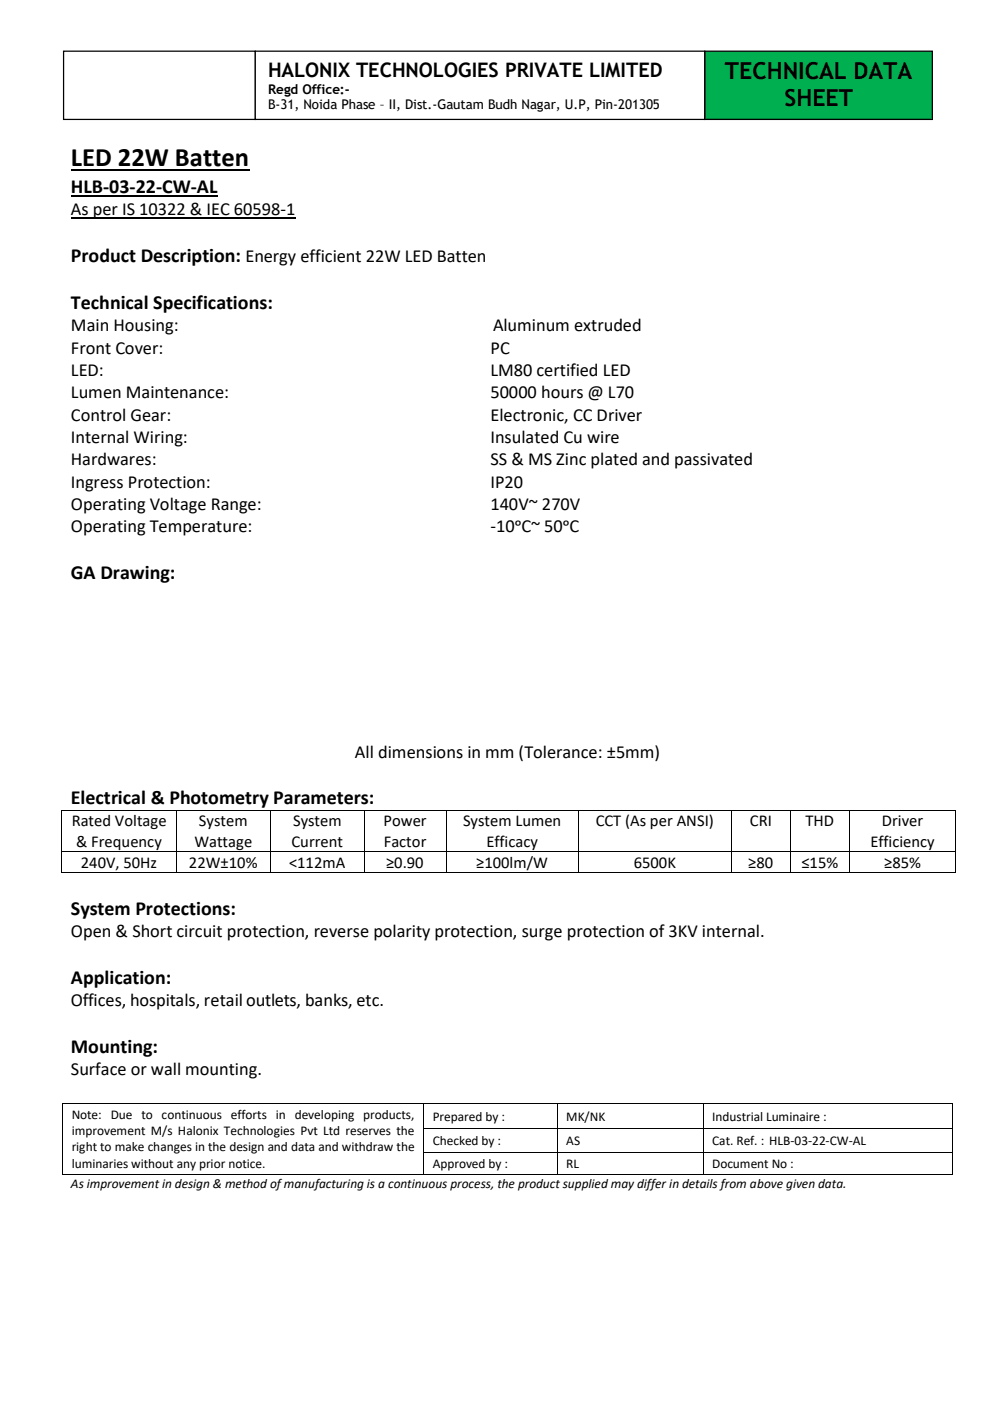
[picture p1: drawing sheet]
<svg xmlns="http://www.w3.org/2000/svg" width="210mm" height="297mm" viewBox="0 0 210 297" stroke-linecap="round" stroke-linejoin="round" font-family="sans-serif">
<defs><g id="words">
<text font-size="5.6" x="15" y="35.3">LED 22W Batten</text>
<g font-size="5">
<text x="153.7" y="16.7">TECHNICAL DATA</text>
<text x="166.3" y="22.4">SHEET</text>
</g>
<g font-size="4.2">
<text x="56.8" y="16.3">HALONIX TECHNOLOGIES PRIVATE LIMITED</text>
<text x="15" y="40.9">HLB-03-22-CW-AL</text>
<text x="15" y="55.5">Product Description: Energy efficient 22W LED Batten</text>
<text x="15" y="65.4">Technical Specifications:</text>
<text x="15" y="122.7">GA Drawing:</text>
<text x="15" y="170.5">Electrical &amp; Photometry Parameters:</text>
<text x="15" y="193.9">System Protections:</text>
<text x="15" y="208.5">Application:</text>
<text x="15" y="223.1">Mounting:</text>
</g>
<g font-size="3.9">
<text x="15" y="45.6">As per IS 10322 &amp; IEC 60598-1</text>
<text x="15" y="70.2">Main Housing:</text>
<text x="104.5" y="70.2">Aluminum extruded</text>
<text x="15" y="74.9">Front Cover:</text>
<text x="104" y="74.9">PC</text>
<text x="15" y="79.7">LED:</text>
<text x="104" y="79.7">LM80 certified LED</text>
<text x="15" y="84.4">Lumen Maintenance:</text>
<text x="15" y="89.2">Control Gear:</text>
<text x="104" y="84.4">50000 hours @ L70</text>
<text x="104" y="89.2">Electronic, CC Driver</text>
<text x="15" y="93.9">Internal Wiring:</text>
<text x="104" y="93.9">Insulated Cu wire</text>
<text x="15" y="98.6">Hardwares:</text>
<text x="104" y="98.6">SS &amp; MS Zinc plated and passivated</text>
<text x="15" y="103.4">Ingress Protection:</text>
<text x="104" y="103.4">IP20</text>
<text x="15" y="108.1">Operating Voltage Range:</text>
<text x="15" y="112.8">Operating Temperature:</text>
<text x="104" y="108.1">140V~ 270V</text>
<text x="104" y="112.8">-10ᵒC~ 50ᵒC</text>
<text x="75.2" y="160.6">All dimensions in mm (Tolerance: ±5mm)</text>
<text x="15" y="198.7">Open &amp; Short circuit protection, reverse polarity protection, surge protection of 3KV internal.</text>
<text x="15" y="213.3">Offices, hospitals, retail outlets, banks, etc.</text>
<text x="15" y="227.9">Surface or wall mounting.</text>
</g>
<g font-size="3.5">
<text x="15.2" y="175.2">Rated Voltage</text>
<text x="16.1" y="179.5">&amp; Frequency</text>
<text x="41.2" y="179.5">Wattage</text>
<text x="42.2" y="175.2">System</text>
<text x="61.8" y="179.5">Current</text>
<text x="62.1" y="175.2">System</text>
<text x="81.3" y="175.2">Power</text>
<text x="81.3" y="179.5">Factor</text>
<text x="98.1" y="175.2">System Lumen</text>
<text x="103.1" y="179.5">Efficacy</text>
<text x="126.3" y="175.2">CCT (As per ANSI)</text>
<text x="159" y="175.2">CRI</text>
<text x="170.8" y="175.2">THD</text>
<text x="184.5" y="179.5">Efficiency</text>
<text x="186.9" y="175.2">Driver</text>
<text x="17.1" y="184">240V, 50Hz</text>
<text x="40.1" y="184">22W±10%</text>
<text x="61.3" y="184">&lt;112mA</text>
<text x="81.8" y="184">≥0.90</text>
<text x="100.9" y="184">≥100lm/W</text>
<text x="134.3" y="184">6500K</text>
<text x="158.6" y="184">≥80</text>
<text x="169.9" y="184">≤15%</text>
<text x="187.4" y="184">≥85%</text>
</g>
<g font-size="2.8">
<text x="56.8" y="19.9">Regd Office:-</text>
<text x="56.8" y="23.2">B-31, Noida Phase – II, Dist.-Gautam Budh Nagar, U.P, Pin-201305</text>
<text x="15.2" y="237.2">Note: Due to continuous efforts in developing products,</text>
<text x="91.7" y="237.5">Prepared by :</text>
<text x="120" y="237.5">MK/NK</text>
<text x="151" y="237.5">Industrial Luminaire :</text>
<text x="15.2" y="240.6">improvement M/s Halonix Technologies Pvt Ltd reserves the</text>
<text x="15.2" y="244">right to make changes in the design and data and withdraw the</text>
<text x="91.7" y="242.6">Checked by :</text>
<text x="120" y="242.6">AS</text>
<text x="151" y="242.6">Cat. Ref. : HLB-03-22-CW-AL</text>
<text x="15" y="251.7">As improvement in design &amp; method of manufacturing is a continuous process, the product supplied may differ in details from above given data.</text>
<text x="15.2" y="247.5">luminaries without any prior notice.</text>
<text x="91.7" y="247.5">Approved by :</text>
<text x="120" y="247.5">RL</text>
<text x="151" y="247.5">Document No :</text>
</g>
</g></defs>
<path d="M15 36.1h37.8" fill="none" stroke="#000" stroke-width=".38"/>
<path d="M15 41.5h31.1" fill="none" stroke="#000" stroke-width=".3"/>
<path d="M15 46.2h47.6" fill="none" stroke="#000" stroke-width=".25"/>
<g fill="#000">
<path d="M13 171.6h.2v.2h-.2z" fill-rule="evenodd"/>
<path d="M13 171.6h.2v.2h-.2z" fill-rule="evenodd"/>
<path d="M37.3 171.6h.2v.2h-.2z" fill-rule="evenodd"/>
<path d="M57.2 171.6h.2v.2h-.2z" fill-rule="evenodd"/>
<path d="M77.1 171.6h.2v.2h-.2z" fill-rule="evenodd"/>
<path d="M94.5 171.6h.2v.2h-.2z" fill-rule="evenodd"/>
<path d="M122.5 171.6h.2v.2h-.2z" fill-rule="evenodd"/>
<path d="M155 171.6h.2v.2h-.2z" fill-rule="evenodd"/>
<path d="M167.5 171.6h.2v.2h-.2z" fill-rule="evenodd"/>
<path d="M180 171.6h.2v.2h-.2z" fill-rule="evenodd"/>
<path d="M202.5 171.6h.2v.2h-.2z" fill-rule="evenodd"/>
<path d="M202.5 171.6h.2v.2h-.2z" fill-rule="evenodd"/>
<path d="M13 180.4h.2v.2h-.2z" fill-rule="evenodd"/>
<path d="M13 184.9h.2v.2h-.2z" fill-rule="evenodd"/>
<path d="M13 184.9h.2v.2h-.2z" fill-rule="evenodd"/>
<path d="M37.3 180.4h.2v.2h-.2z" fill-rule="evenodd"/>
<path d="M37.3 184.9h.2v.2h-.2z" fill-rule="evenodd"/>
<path d="M57.2 180.4h.2v.2h-.2z" fill-rule="evenodd"/>
<path d="M57.2 184.9h.2v.2h-.2z" fill-rule="evenodd"/>
<path d="M77.1 180.4h.2v.2h-.2z" fill-rule="evenodd"/>
<path d="M77.1 184.9h.2v.2h-.2z" fill-rule="evenodd"/>
<path d="M94.5 180.4h.2v.2h-.2z" fill-rule="evenodd"/>
<path d="M94.5 184.9h.2v.2h-.2z" fill-rule="evenodd"/>
<path d="M122.5 180.4h.2v.2h-.2z" fill-rule="evenodd"/>
<path d="M122.5 184.9h.2v.2h-.2z" fill-rule="evenodd"/>
<path d="M155 180.4h.2v.2h-.2z" fill-rule="evenodd"/>
<path d="M155 184.9h.2v.2h-.2z" fill-rule="evenodd"/>
<path d="M167.5 180.4h.2v.2h-.2z" fill-rule="evenodd"/>
<path d="M167.5 184.9h.2v.2h-.2z" fill-rule="evenodd"/>
<path d="M180 180.4h.2v.2h-.2z" fill-rule="evenodd"/>
<path d="M180 184.9h.2v.2h-.2z" fill-rule="evenodd"/>
<path d="M202.5 180.4h.2v.2h-.2z" fill-rule="evenodd"/>
<path d="M202.5 184.9h.2v.2h-.2z" fill-rule="evenodd"/>
<path d="M202.5 184.9h.2v.2h-.2z" fill-rule="evenodd"/>
<path d="M13.2 233.8h.2v.1h-.2z" fill-rule="evenodd"/>
<path d="M13.2 233.8h.2v.1h-.2z" fill-rule="evenodd"/>
<path d="M13.2 239.2h.2v.1h-.2z" fill-rule="evenodd"/>
<path d="M89.7 233.8h.2v.1h-.2z" fill-rule="evenodd"/>
<path d="M89.7 239.2h.2v.1h-.2z" fill-rule="evenodd"/>
<path d="M118.1 233.8h.2v.1h-.2z" fill-rule="evenodd"/>
<path d="M118.1 239.2h.2v.1h-.2z" fill-rule="evenodd"/>
<path d="M149 233.8h.1v.1h-.1z" fill-rule="evenodd"/>
<path d="M149 239.2h.1v.1h-.1z" fill-rule="evenodd"/>
<path d="M201.8 233.8h.1v.1h-.1z" fill-rule="evenodd"/>
<path d="M201.8 233.8h.1v.1h-.1z" fill-rule="evenodd"/>
<path d="M201.8 239.2h.1v.1h-.1z" fill-rule="evenodd"/>
<path d="M13.2 244.1h.2v.2h-.2z" fill-rule="evenodd"/>
<path d="M13.2 248.9h.2v.1h-.2z" fill-rule="evenodd"/>
<path d="M13.2 248.9h.2v.1h-.2z" fill-rule="evenodd"/>
<path d="M89.7 244.1h.2v.2h-.2z" fill-rule="evenodd"/>
<path d="M89.7 248.9h.2v.1h-.2z" fill-rule="evenodd"/>
<path d="M118.1 244.1h.2v.2h-.2z" fill-rule="evenodd"/>
<path d="M118.1 248.9h.2v.1h-.2z" fill-rule="evenodd"/>
<path d="M149 244.1h.1v.2h-.1z" fill-rule="evenodd"/>
<path d="M149 248.9h.1v.1h-.1z" fill-rule="evenodd"/>
<path d="M201.8 244.1h.1v.2h-.1z" fill-rule="evenodd"/>
<path d="M201.8 248.9h.1v.1h-.1z" fill-rule="evenodd"/>
<path d="M201.8 248.9h.1v.1h-.1z" fill-rule="evenodd"/>
</g>
<g fill="none" stroke="#000" stroke-width=".21">
<path d="M13.1 171.8v8.6M13.2 171.7h24.1M37.4 171.8v8.6M37.5 171.7h19.7M57.3 171.8v8.6M57.4 171.7h19.7M77.2 171.8v8.6M77.3 171.7h17.2M94.6 171.8v8.6M94.7 171.7h27.8M122.6 171.8v8.6M122.7 171.7h32.3"/>
<path d="M155.1 171.8v8.6M155.2 171.7h12.3M167.6 171.8v8.6M167.7 171.7h12.3M180.1 171.8v8.6M180.2 171.7h22.3M202.6 171.8v8.6M13.1 180.6v4.3M13.2 180.5h24.1M13.2 185h24.1M37.4 180.6v4.3M37.5 180.5h19.7"/>
<path d="M37.5 185h19.7M57.3 180.6v4.3M57.4 180.5h19.7M57.4 185h19.7M77.2 180.6v4.3M77.3 180.5h17.2M77.3 185h17.2M94.6 180.6v4.3M94.7 180.5h27.8M94.7 185h27.8M122.6 180.6v4.3M122.7 180.5h32.3"/>
<path d="M122.7 185h32.3M155.1 180.6v4.3M155.2 180.5h12.3M155.2 185h12.3M167.6 180.6v4.3M167.7 180.5h12.3M167.7 185h12.3M180.1 180.6v4.3M180.2 180.5h22.3M180.2 185h22.3M202.6 180.6v4.3M13.3 233.9v5.3"/>
<path d="M13.3 239.3v4.8M13.4 233.8h76.3M89.8 233.9v5.3M89.8 239.3v4.8M89.9 233.8h28.2M89.9 239.3h28.2M118.2 233.9v5.3M118.2 239.3v4.8M118.3 233.8h30.7M118.3 239.3h30.7M149 233.9v5.3M149 239.3v4.8"/>
<path d="M149.1 233.8h52.7M149.1 239.3h52.7M201.8 233.9v5.3M201.8 239.3v4.8M13.3 244.3v4.6M13.4 249h76.3M89.8 244.3v4.6M89.9 244.2h28.2M89.9 249h28.2M118.2 244.3v4.6M118.3 244.2h30.7M118.3 249h30.7"/>
<path d="M149 244.3v4.6M149.1 244.2h52.7M149.1 249h52.7M201.8 244.3v4.6"/>
</g>
<path d="M149.4 10.8h48.2v14.5h-48.2z" fill-rule="evenodd" fill="#00b050"/>
<path d="M149.4 10.8h48.2v14.5h-48.2z" fill="none" stroke="#000" stroke-width=".26"/>
<path d="M13.5 10.8h40.6v14.5h-40.6z" fill-rule="evenodd" fill="#fff"/>
<path d="M13.5 10.8h40.6v14.5h-40.6z" fill="none" stroke="#000" stroke-width=".26"/>
<path d="M54.1 10.8h95.3v14.5h-95.3z" fill-rule="evenodd" fill="#fff"/>
<path d="M54.1 10.8h95.3v14.5h-95.3z" fill="none" stroke="#000" stroke-width=".26"/>
<use href="#words"/>
</svg>
